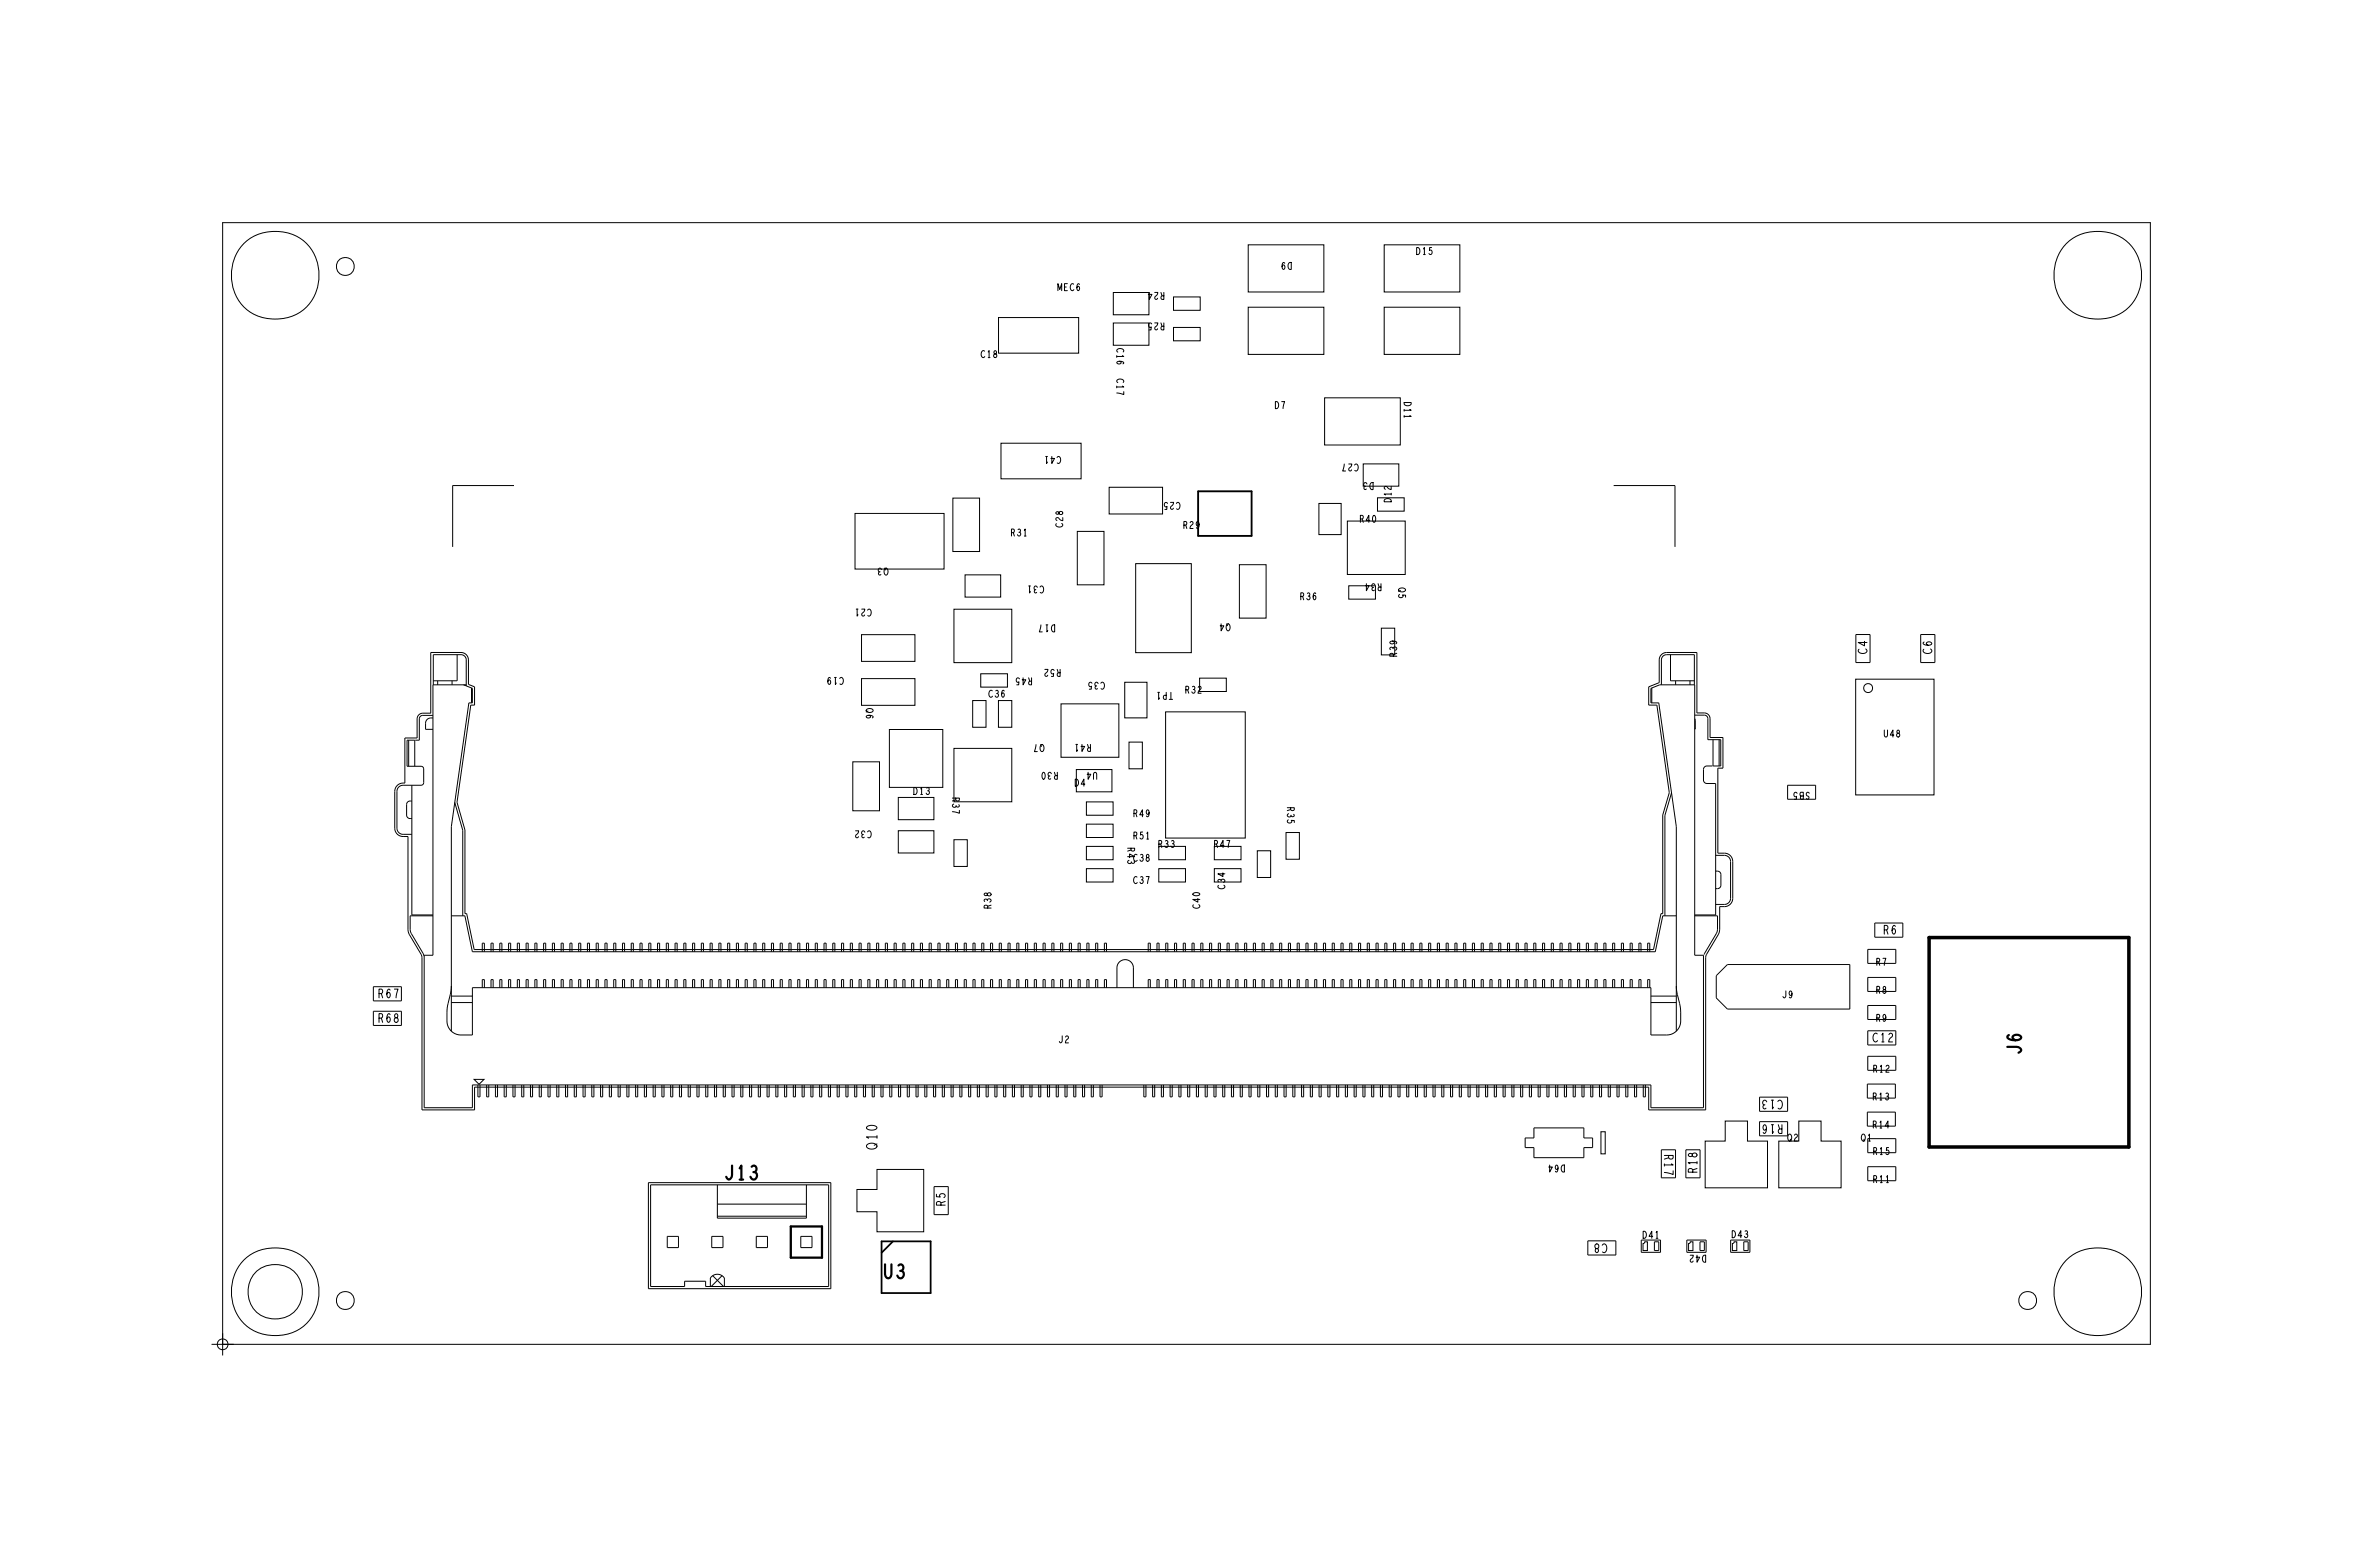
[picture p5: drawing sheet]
<svg xmlns="http://www.w3.org/2000/svg" width="135mm" height="89mm" viewBox="0 0 135 89" stroke-linecap="round" stroke-linejoin="round" font-family="sans-serif">
<defs><g id="words">
<text font-size=".8" x="41.3" y="67.3">J13</text>
<text font-size=".6" x="50" y="65.6" transform="rotate(-90 50 65.6)">Q10</text>
<g font-size=".5">
<text x="95" y="65.9" transform="rotate(90 95 65.9)">R17</text>
<text x="101.7" y="62.8" transform="rotate(-180 101.7 62.8)">C13</text>
<text x="101.7" y="64.2" transform="rotate(-180 101.7 64.2)">R16</text>
<text x="96.8" y="66.9" transform="rotate(-90 96.8 66.9)">R18</text>
</g>
<g font-size=".4">
<text x="80.1" y="22.9" transform="rotate(90 80.1 22.9)">D11</text>
<text x="50.7" y="32.4" transform="rotate(-180 50.7 32.4)">Q3</text>
<text x="57.7" y="30.6">R31</text>
<text x="59.6" y="33.4" transform="rotate(-180 59.6 33.4)">C31</text>
<text x="74.2" y="34.2">R36</text>
<text x="78.8" y="33.3" transform="rotate(-180 78.8 33.3)">R34</text>
<text x="67.6" y="39.6">R32</text>
<text x="79.7" y="37.5" transform="rotate(-90 79.7 37.5)">R39</text>
<text x="52.1" y="45.3">D13</text>
<text x="54.3" y="45.5" transform="rotate(90 54.3 45.5)">R37</text>
<text x="60.4" y="44.1" transform="rotate(-180 60.4 44.1)">R30</text>
<text x="62.3" y="42.5" transform="rotate(-180 62.3 42.5)">R41</text>
<text x="64.7" y="47.9">R51</text>
<text x="73.5" y="46" transform="rotate(90 73.5 46)">R35</text>
<text x="56.6" y="51.9" transform="rotate(-90 56.6 51.9)">R38</text>
<text x="64.3" y="48.4" transform="rotate(90 64.3 48.4)">R43</text>
<text x="64.7" y="49.1">C38</text>
<text x="66.1" y="48.4">R33</text>
<text x="106.2" y="65.1">Q1</text>
<text x="106.8" y="62.8">R13</text>
<text x="106.8" y="64.4">R14</text>
<text x="106.9" y="61.2">R12</text>
<text x="106.9" y="65.9">R15</text>
<text x="106.9" y="67.5">R11</text>
</g>
</g></defs>
<!-- layer: Board Outline -->
<path d="M12.7 12.7v64zM12.7 12.7h110zM122.7 12.7v64zM12.7 76.7h110z" fill="none" stroke="#000" stroke-width=".06"/>
<!-- layer: Components -->
<g fill="none" stroke="#000" stroke-width=".06">
<path d="M57 18.1h4.6v2.1h-4.6zM63.5 18.4h2.1v1.3h-2.1zM63.5 16.7h2.1v1.3h-2.1zM67 18.7h1.5v.7h-1.5zM67 16.9h1.5v.8h-1.5zM71.2 14h4.3v2.7h-4.3zM71.2 17.5h4.3v2.7h-4.3zM79 14h4.3v2.7h-4.3zM79 17.5h4.3v2.7h-4.3zM24.6 37.2v3.5zM24.6 37.2h1.7zM24.7 39.1h1.9z"/>
<path d="M24.7 39.1v15.4zM24.7 37.4v1.7zM24.7 38.8h1.4zM24.7 37.4h1.6zM25 38.8v.3zM25.8 38.8v.3zM25.8 27.7h3.5zM25.8 27.7v3.5zM26.1 37.4v1.4zM26.3 37.2l.3 .2 .1 .3M26.3 37.4h.2l.1 .3M26.5 39.1l.5 .2z"/>
<path d="M26.6 37.7v1.4zM26.7 37.7v1.3zM26.7 39l.4 .2zM26.9 39.3v.8zM27 39.3v.8zM27.1 39.2v1zM48.8 29.3h5.1v3.2h-5.1zM49.2 36.2h3v1.5h-3zM49.2 38.7h3v1.5h-3zM54.4 28.4h1.5v3.1h-1.5zM54.4 34.8h3.3v3h-3.3zM55.1 32.8h2v1.3h-2z"/>
<path d="M55.5 40h.8v1.5h-.8zM56 38.4h1.5v.8h-1.5zM57 40h.7v1.5h-.7zM57.1 25.3h4.6v2h-4.6zM61.5 30.3h1.5v3.1h-1.5zM63.3 27.8h3v1.5h-3zM64.2 38.9h1.3v2.1h-1.3zM64.8 32.2h3.2v5h-3.2zM68.4 28h3v2.6h-3zM68.5 38.7h1.5v.8h-1.5zM70.7 32.2h1.5v3.1h-1.5zM75.3 28.7h1.2v1.8h-1.2z"/>
<path d="M75.6 22.7h4.3v2.7h-4.3zM76.9 29.7h3.3v3.1h-3.3zM77 33.4h1.5v.8h-1.5zM77.8 26.5h2v1.2h-2zM78.6 28.4h1.5v.8h-1.5zM78.8 35.8h.8v1.6h-.8zM92.1 27.7h3.5zM94.1 39.2v1zM94.1 39.2l.6-.3zM94.2 39.3l.5-.2zM94.2 39.3v.8zM94.3 39.3v.8z"/>
<path d="M94.7 37.7v1.2zM94.7 39.1h2zM94.8 37.7v1.4zM95.1 37.2h1.7zM95.1 37.4h1.6zM95.1 37.2l-.3 .2-.1 .3M95.1 37.4h-.2l-.1 .3M95.3 38.8h1.4zM95.3 37.4v1.4zM95.6 27.7v3.5zM95.6 38.8v.3zM96.4 38.8v.3z"/>
<path d="M96.7 37.4v1.7zM96.7 39.1v15.4zM96.8 37.2v3.5zM105.9 38.8h4.5v6.6h-4.5zM105.9 36.2h.8zM105.9 37.8h.8zM105.9 36.2v1.6zM106.4 39.1l.2-.1 .2 .1 .1 .2-.1 .1-.2 .1-.2-.1-.1-.1zM106.7 36.2v1.6zM109.6 36.2h.8zM109.6 37.8h.8zM109.6 36.2v1.6z"/>
<path d="M110.4 36.2v1.6zM21.3 58.5h1.6zM21.3 57.7v.8zM21.3 57.7h1.6zM21.3 57.1h1.6zM21.3 56.3v.8zM21.3 56.3h1.6zM22.5 45.2v2.1zM22.5 47.3l.2 .3 .3 .1M22.7 45.2v2.1zM22.7 47.3l.1 .2 .2 .1M22.9 57.7v.8z"/>
<path d="M22.9 56.3v.8zM23 47.7h.3zM23 44.7h.1zM23 47.6h.5zM23 44.8h1zM23 44.8l-.2 .1-.1 .3M23 44.7l-.3 .1-.2 .4M23.1 42.1h.7zM23.1 42.1v2.6zM23.2 45.9v.6zM23.2 46.5l.2 .2M23.2 42.2v1.5z"/>
<path d="M23.2 43.7h.8zM23.2 42.2h.5zM23.3 47.7v5.3zM23.3 53l.1 .3M23.3 42.2v1.5zM23.4 53.3l.6 1.2zM23.4 46.7h.1zM23.4 45.7h.1zM23.4 45.7l-.2 .2M23.4 52.3v.7zM23.4 52.3h1.3zM23.4 53l.1 .3"/>
<path d="M23.5 53.3l.6 1.1zM23.5 44.8v7.4zM23.5 52.2h1.2zM23.7 42.2v1.5zM23.7 42.2h.2zM23.8 41v1.1zM23.9 41v1.2zM24 43.7l.2 .2M24 54.5l.1 .1M24.1 54.6v8.7zM24.1 40.7h.5zM24.1 40.8h.6z"/>
<path d="M24.1 40.8l-.2 .2M24.1 40.7l-.2 .1-.1 .2M24.1 54.4l.1 .2M24.2 43.9v.8zM24.2 44.7l-.2 .1M24.2 54.5h.5zM24.2 54.5v8.7zM24.3 41.3v.3zM24.3 41.6h.4zM24.6 41h.1zM24.6 41h-.2l-.1 .3M25.5 57.8v.5z"/>
<path d="M25.5 58.3a.8 .8 0 0 0 .8 .8M25.6 57.3l-.1 .4M25.7 56.7l-.1 .6zM25.8 56.3l-.1 .4M25.8 52.3h.7zM25.8 47.2v11.6zM25.8 57.2h1.2zM25.8 56.8h1.2zM26 45.8l.4 1.6zM26.1 45.8l.4 1.6zM26.3 59.1h.7zM26.4 47.4v4.9z"/>
<path d="M26.5 52.3l.5 2zM26.5 47.4v4.7zM26.5 52.1h.1zM26.6 52.1l.5 2.1zM26.8 40.1h.2zM26.8 40.1l-1 7.1zM26.9 40.2h.2zM26.9 40.2l-.8 5.6zM27 54.3h67.5zM27 56.4v2.7zM27 56.4h67.2zM27.1 54.2h67.3z"/>
<path d="M27.5 53.8v.5zM27.5 55.9h.1zM27.5 53.8h.1zM27.5 55.9v.5zM27.6 53.8v.5zM27.6 55.9v.5zM28 53.8v.5zM28 55.9h.1zM28 53.8h.1zM28 55.9v.5zM28.1 53.8v.5zM28.1 55.9v.5z"/>
<path d="M28.5 53.8v.5zM28.5 55.9h.1zM28.5 53.8h.1zM28.5 55.9v.5zM28.6 53.8v.5zM28.6 55.9v.5zM29 53.8v.5zM29 55.9h.1zM29 53.8h.1zM29 55.9v.5zM29.1 53.8v.5zM29.1 55.9v.5z"/>
<path d="M29.5 53.8v.5zM29.5 55.9h.1zM29.5 53.8h.1zM29.5 55.9v.5zM29.6 53.8v.5zM29.6 55.9v.5zM30 53.8v.5zM30 55.9h.1zM30 53.8h.1zM30 55.9v.5zM30.1 53.8v.5zM30.1 55.9v.5z"/>
<path d="M30.5 53.8v.5zM30.5 55.9h.1zM30.5 53.8h.1zM30.5 55.9v.5zM30.6 53.8v.5zM30.6 55.9v.5zM31 53.8v.5zM31 55.9h.1zM31 53.8h.1zM31 55.9v.5zM31.1 53.8v.5zM31.1 55.9v.5z"/>
<path d="M31.5 53.8v.5zM31.5 55.9h.1zM31.5 53.8h.1zM31.5 55.9v.5zM31.6 53.8v.5zM31.6 55.9v.5zM32 53.8v.5zM32 55.9h.1zM32 53.8h.1zM32 55.9v.5zM32.1 53.8v.5zM32.1 55.9v.5z"/>
<path d="M32.5 53.8v.5zM32.5 55.9h.1zM32.5 53.8h.1zM32.5 55.9v.5zM32.6 53.8v.5zM32.6 55.9v.5zM33 53.8v.5zM33 55.9h.1zM33 53.8h.1zM33 55.9v.5zM33.1 53.8v.5zM33.1 55.9v.5z"/>
<path d="M33.5 53.8v.5zM33.5 55.9h.1zM33.5 53.8h.1zM33.5 55.9v.5zM33.6 53.8v.5zM33.6 55.9v.5zM34 53.8v.5zM34 55.9h.1zM34 53.8h.1zM34 55.9v.5zM34.1 53.8v.5zM34.1 55.9v.5z"/>
<path d="M34.5 53.8v.5zM34.5 55.9h.1zM34.5 53.8h.1zM34.5 55.9v.5zM34.6 53.8v.5zM34.6 55.9v.5zM35 53.8v.5zM35 55.9h.1zM35 53.8h.1zM35 55.9v.5zM35.1 53.8v.5zM35.1 55.9v.5z"/>
<path d="M35.5 53.8v.5zM35.5 55.9h.1zM35.5 53.8h.1zM35.5 55.9v.5zM35.6 53.8v.5zM35.6 55.9v.5zM36 53.8v.5zM36 55.9h.1zM36 53.8h.1zM36 55.9v.5zM36.1 53.8v.5zM36.1 55.9v.5z"/>
<path d="M36.5 53.8v.5zM36.5 55.9h.1zM36.5 53.8h.1zM36.5 55.9v.5zM36.6 53.8v.5zM36.6 55.9v.5zM37 53.8v.5zM37 55.9h.1zM37 53.8h.1zM37 55.9v.5zM37.1 53.8v.5zM37.1 55.9v.5z"/>
<path d="M37.5 53.8v.5zM37.5 55.9h.1zM37.5 53.8h.1zM37.5 55.9v.5zM37.6 53.8v.5zM37.6 55.9v.5zM38 53.8v.5zM38 55.9h.1zM38 53.8h.1zM38 55.9v.5zM38.1 53.8v.5zM38.1 55.9v.5z"/>
<path d="M38.5 53.8v.5zM38.5 55.9h.1zM38.5 53.8h.1zM38.5 55.9v.5zM38.6 53.8v.5zM38.6 55.9v.5zM39 53.8v.5zM39 55.9h.1zM39 53.8h.1zM39 55.9v.5zM39.1 53.8v.5zM39.1 55.9v.5z"/>
<path d="M39.5 53.8v.5zM39.5 55.9h.1zM39.5 53.8h.1zM39.5 55.9v.5zM39.6 53.8v.5zM39.6 55.9v.5zM40 53.8v.5zM40 55.9h.1zM40 53.8h.1zM40 55.9v.5zM40.1 53.8v.5zM40.1 55.9v.5z"/>
<path d="M40.5 53.8v.5zM40.5 55.9h.1zM40.5 53.8h.1zM40.5 55.9v.5zM40.6 53.8v.5zM40.6 55.9v.5zM41 53.8v.5zM41 55.9h.1zM41 53.8h.1zM41 55.9v.5zM41.1 53.8v.5zM41.1 55.9v.5z"/>
<path d="M41.5 53.8v.5zM41.5 55.9h.1zM41.5 53.8h.1zM41.5 55.9v.5zM41.6 53.8v.5zM41.6 55.9v.5zM42 53.8v.5zM42 55.9h.1zM42 53.8h.1zM42 55.9v.5zM42.1 53.8v.5zM42.1 55.9v.5z"/>
<path d="M42.5 53.8v.5zM42.5 55.9h.1zM42.5 53.8h.1zM42.5 55.9v.5zM42.6 53.8v.5zM42.6 55.9v.5zM43 53.8v.5zM43 55.9h.1zM43 53.8h.1zM43 55.9v.5zM43.1 53.8v.5zM43.1 55.9v.5z"/>
<path d="M43.5 53.8v.5zM43.5 55.9h.1zM43.5 53.8h.1zM43.5 55.9v.5zM43.6 53.8v.5zM43.6 55.9v.5zM44 53.8v.5zM44 55.9h.1zM44 53.8h.1zM44 55.9v.5zM44.1 53.8v.5zM44.1 55.9v.5z"/>
<path d="M44.5 53.8v.5zM44.5 55.9h.1zM44.5 53.8h.1zM44.5 55.9v.5zM44.6 53.8v.5zM44.6 55.9v.5zM45 53.8v.5zM45 55.9h.1zM45 53.8h.1zM45 55.9v.5zM45.1 53.8v.5zM45.1 55.9v.5z"/>
<path d="M45.5 53.8v.5zM45.5 55.9h.1zM45.5 53.8h.1zM45.5 55.9v.5zM45.6 53.8v.5zM45.6 55.9v.5zM46 53.8v.5zM46 55.9h.1zM46 53.8h.1zM46 55.9v.5zM46.1 53.8v.5zM46.1 55.9v.5z"/>
<path d="M46.5 53.8v.5zM46.5 55.9h.1zM46.5 53.8h.1zM46.5 55.9v.5zM46.6 53.8v.5zM46.6 55.9v.5zM47 53.8v.5zM47 55.9h.1zM47 53.8h.1zM47 55.9v.5zM47.1 53.8v.5zM47.1 55.9v.5z"/>
<path d="M47.5 53.8v.5zM47.5 55.9h.1zM47.5 53.8h.1zM47.5 55.9v.5zM47.6 53.8v.5zM47.6 55.9v.5zM48 53.8v.5zM48 55.9h.1zM48 53.8h.1zM48 55.9v.5zM48.1 53.8v.5zM48.1 55.9v.5z"/>
<path d="M48.5 53.8v.5zM48.5 55.9h.1zM48.5 53.8h.1zM48.5 55.9v.5zM48.6 53.8v.5zM48.6 55.9v.5zM48.7 43.5h1.5v2.8h-1.5zM49 53.8v.5zM49 55.9h.1zM49 53.8h.1zM49 55.9v.5zM49.1 53.8v.5z"/>
<path d="M49.1 55.9v.5zM49.5 53.8v.5zM49.5 55.9h.1zM49.5 53.8h.1zM49.5 55.9v.5zM49.6 53.8v.5zM49.6 55.9v.5zM50 53.8v.5zM50 55.9h.1zM50 53.8h.1zM50 55.9v.5zM50.1 53.8v.5z"/>
<path d="M50.1 55.9v.5zM50.5 53.8v.5zM50.5 55.9h.1zM50.5 53.8h.1zM50.5 55.9v.5zM50.6 53.8v.5zM50.6 55.9v.5zM50.8 41.6h3v3.3h-3zM51 53.8v.5zM51 55.9h.1zM51 53.8h.1zM51 55.9v.5z"/>
<path d="M51.1 53.8v.5zM51.1 55.9v.5zM51.3 45.5h2v1.3h-2zM51.3 47.4h2v1.3h-2zM51.5 53.8v.5zM51.5 55.9h.1zM51.5 53.8h.1zM51.5 55.9v.5zM51.6 53.8v.5zM51.6 55.9v.5zM52 53.8v.5zM52 55.9h.1z"/>
<path d="M52 53.8h.1zM52 55.9v.5zM52.1 53.8v.5zM52.1 55.9v.5zM52.5 53.8v.5zM52.5 55.9h.1zM52.5 53.8h.1zM52.5 55.9v.5zM52.6 53.8v.5zM52.6 55.9v.5zM53 53.8v.5zM53 55.9h.1z"/>
<path d="M53 53.8h.1zM53 55.9v.5zM53.1 53.8v.5zM53.1 55.9v.5zM53.5 53.8v.5zM53.5 55.9h.1zM53.5 53.8h.1zM53.5 55.9v.5zM53.6 53.8v.5zM53.6 55.9v.5zM54 53.8v.5zM54 55.9h.1z"/>
<path d="M54 53.8h.1zM54 55.9v.5zM54.1 53.8v.5zM54.1 55.9v.5zM54.4 47.9h.8v1.5h-.8zM54.4 42.7h3.3v3h-3.3zM54.5 53.8v.5zM54.5 55.9h.1zM54.5 53.8h.1zM54.5 55.9v.5zM54.6 53.8v.5zM54.6 55.9v.5z"/>
<path d="M55 55.9h.1zM55 53.8h.1zM55 53.8v.5zM55 55.9v.5zM55.1 53.8v.5zM55.1 55.9v.5zM55.5 55.9h.1zM55.5 53.8h.1zM55.5 53.8v.5zM55.5 55.9v.5zM55.6 53.8v.5zM55.6 55.9v.5z"/>
<path d="M56 55.9h.1zM56 53.8h.1zM56 53.8v.5zM56 55.9v.5zM56.1 53.8v.5zM56.1 55.9v.5zM56.5 55.9h.1zM56.5 53.8h.1zM56.5 53.8v.5zM56.5 55.9v.5zM56.6 53.8v.5zM56.6 55.9v.5z"/>
<path d="M57 55.9h.1zM57 53.8h.1zM57 53.8v.5zM57 55.9v.5zM57.1 53.8v.5zM57.1 55.9v.5zM57.5 55.9h.1zM57.5 53.8h.1zM57.5 53.8v.5zM57.5 55.9v.5zM57.6 53.8v.5zM57.6 55.9v.5z"/>
<path d="M58 55.9h.1zM58 53.8h.1zM58 53.8v.5zM58 55.9v.5zM58.1 53.8v.5zM58.1 55.9v.5zM58.5 55.9h.1zM58.5 53.8h.1zM58.5 53.8v.5zM58.5 55.9v.5zM58.6 53.8v.5zM58.6 55.9v.5z"/>
<path d="M59 55.9h.1zM59 53.8h.1zM59 53.8v.5zM59 55.9v.5zM59.1 53.8v.5zM59.1 55.9v.5zM59.5 55.9h.1zM59.5 53.8h.1zM59.5 53.8v.5zM59.5 55.9v.5zM59.6 53.8v.5zM59.6 55.9v.5z"/>
<path d="M60 55.9h.1zM60 53.8h.1zM60 53.8v.5zM60 55.9v.5zM60.1 53.8v.5zM60.1 55.9v.5zM60.5 55.9h.1zM60.5 53.8h.1zM60.5 53.8v.5zM60.5 55.9v.5zM60.5 40.2h3.3v3h-3.3zM60.6 53.8v.5z"/>
<path d="M60.6 55.9v.5zM61 55.9h.1zM61 53.8h.1zM61 53.8v.5zM61 55.9v.5zM61.1 53.8v.5zM61.1 55.9v.5zM61.4 43.9h2.1v1.3h-2.1zM61.5 55.9h.1zM61.5 53.8h.1zM61.5 53.8v.5zM61.5 55.9v.5z"/>
<path d="M61.6 53.8v.5zM61.6 55.9v.5zM62 47h1.5v.8h-1.5zM62 45.8h1.5v.7h-1.5zM62 48.3h1.5v.8h-1.5zM62 49.6h1.5v.7h-1.5zM62 55.9h.1zM62 53.8h.1zM62 53.8v.5zM62 55.9v.5zM62.1 53.8v.5zM62.1 55.9v.5z"/>
<path d="M62.5 55.9h.1zM62.5 53.8h.1zM62.5 53.8v.5zM62.5 55.9v.5zM62.6 53.8v.5zM62.6 55.9v.5zM63 55.9h.1zM63 53.8h.1zM63 53.8v.5zM63 55.9v.5zM63.1 53.8v.5zM63.1 55.9v.5z"/>
<path d="M63.7 55.2v1.2zM63.7 55.2l.2-.3 .3-.1 .4 .1 .1 .3M64.4 42.3h.8v1.6h-.8zM64.7 55.2v1.2zM65.5 55.9h.1zM65.5 53.8h.1zM65.5 53.8v.5zM65.5 55.9v.5zM65.6 53.8v.5zM65.6 55.9v.5zM66 55.9h.1zM66 53.8h.1z"/>
<path d="M66 53.8v.5zM66 55.9v.5zM66.1 48.3h1.5v.8h-1.5zM66.1 49.6h1.5v.7h-1.5zM66.1 53.8v.5zM66.1 55.9v.5zM66.5 40.6h4.6v7.2h-4.6zM66.5 55.9h.1zM66.5 53.8h.1zM66.5 53.8v.5zM66.5 55.9v.5zM66.6 53.8v.5z"/>
<path d="M66.6 55.9v.5zM67 55.9h.1zM67 53.8h.1zM67 53.8v.5zM67 55.9v.5zM67.1 53.8v.5zM67.1 55.9v.5zM67.5 55.9h.1zM67.5 53.8h.1zM67.5 53.8v.5zM67.5 55.9v.5zM67.6 53.8v.5z"/>
<path d="M67.6 55.9v.5zM68 55.9h.1zM68 53.8h.1zM68 53.8v.5zM68 55.9v.5zM68.1 53.8v.5zM68.1 55.9v.5zM68.5 55.9h.1zM68.5 53.8h.1zM68.5 53.8v.5zM68.5 55.9v.5zM68.6 53.8v.5z"/>
<path d="M68.6 55.9v.5zM69 55.9h.1zM69 53.8h.1zM69 53.8v.5zM69 55.9v.5zM69.1 53.8v.5zM69.1 55.9v.5zM69.3 49.6h1.5v.7h-1.5zM69.3 48.3h1.5v.8h-1.5zM69.5 55.9h.1zM69.5 53.8h.1zM69.5 53.8v.5z"/>
<path d="M69.5 55.9v.5zM69.6 53.8v.5zM69.6 55.9v.5zM70 55.9h.1zM70 53.8h.1zM70 53.8v.5zM70 55.9v.5zM70.1 53.8v.5zM70.1 55.9v.5zM70.5 55.9h.1zM70.5 53.8h.1zM70.5 53.8v.5z"/>
<path d="M70.5 55.9v.5zM70.6 53.8v.5zM70.6 55.9v.5zM71 55.9h.1zM71 53.8h.1zM71 53.8v.5zM71 55.9v.5zM71.1 53.8v.5zM71.1 55.9v.5zM71.5 55.9h.1zM71.5 53.8h.1zM71.5 53.8v.5z"/>
<path d="M71.5 55.9v.5zM71.6 53.8v.5zM71.6 55.9v.5zM71.7 48.5h.8v1.6h-.8zM72 55.9h.1zM72 53.8h.1zM72 53.8v.5zM72 55.9v.5zM72.1 53.8v.5zM72.1 55.9v.5zM72.5 55.9h.1zM72.5 53.8h.1z"/>
<path d="M72.5 53.8v.5zM72.5 55.9v.5zM72.6 53.8v.5zM72.6 55.9v.5zM73 55.9h.1zM73 53.8h.1zM73 53.8v.5zM73 55.9v.5zM73.1 53.8v.5zM73.1 55.9v.5zM73.4 47.5h.7v1.5h-.7zM73.5 55.9h.1z"/>
<path d="M73.5 53.8h.1zM73.5 53.8v.5zM73.5 55.9v.5zM73.6 53.8v.5zM73.6 55.9v.5zM74 55.9h.1zM74 53.8h.1zM74 53.8v.5zM74 55.9v.5zM74.1 53.8v.5zM74.1 55.9v.5zM74.5 55.9h.1z"/>
<path d="M74.5 53.8h.1zM74.5 53.8v.5zM74.5 55.9v.5zM74.6 53.8v.5zM74.6 55.9v.5zM75 55.9h.1zM75 53.8h.1zM75 53.8v.5zM75 55.9v.5zM75.1 53.8v.5zM75.1 55.9v.5zM75.5 55.9h.1z"/>
<path d="M75.5 53.8h.1zM75.5 53.8v.5zM75.5 55.9v.5zM75.6 53.8v.5zM75.6 55.9v.5zM76 55.9h.1zM76 53.8h.1zM76 53.8v.5zM76 55.9v.5zM76.1 53.8v.5zM76.1 55.9v.5zM76.5 55.9h.1z"/>
<path d="M76.5 53.8h.1zM76.5 53.8v.5zM76.5 55.9v.5zM76.6 53.8v.5zM76.6 55.9v.5zM77 55.9h.1zM77 53.8h.1zM77 53.8v.5zM77 55.9v.5zM77.1 53.8v.5zM77.1 55.9v.5zM77.5 55.9h.1z"/>
<path d="M77.5 53.8h.1zM77.5 53.8v.5zM77.5 55.9v.5zM77.6 53.8v.5zM77.6 55.9v.5zM78 55.9h.1zM78 53.8h.1zM78 53.8v.5zM78 55.9v.5zM78.1 53.8v.5zM78.1 55.9v.5zM78.5 55.9h.1z"/>
<path d="M78.5 53.8h.1zM78.5 53.8v.5zM78.5 55.9v.5zM78.6 53.8v.5zM78.6 55.9v.5zM79 55.9h.1zM79 53.8h.1zM79 53.8v.5zM79 55.9v.5zM79.1 53.8v.5zM79.1 55.9v.5zM79.5 55.9h.1z"/>
<path d="M79.5 53.8h.1zM79.5 53.8v.5zM79.5 55.9v.5zM79.6 53.8v.5zM79.6 55.9v.5zM80 55.9h.1zM80 53.8h.1zM80 53.8v.5zM80 55.9v.5zM80.1 53.8v.5zM80.1 55.9v.5zM80.5 55.9h.1z"/>
<path d="M80.5 53.8h.1zM80.5 53.8v.5zM80.5 55.9v.5zM80.6 53.8v.5zM80.6 55.9v.5zM81 55.9h.1zM81 53.8h.1zM81 53.8v.5zM81 55.9v.5zM81.1 53.8v.5zM81.1 55.9v.5zM81.5 55.9h.1z"/>
<path d="M81.5 53.8h.1zM81.5 53.8v.5zM81.5 55.9v.5zM81.6 53.8v.5zM81.6 55.9v.5zM82 55.9h.1zM82 53.8h.1zM82 53.8v.5zM82 55.9v.5zM82.1 53.8v.5zM82.1 55.9v.5zM82.5 55.9h.1z"/>
<path d="M82.5 53.8h.1zM82.5 53.8v.5zM82.5 55.9v.5zM82.6 53.8v.5zM82.6 55.9v.5zM83 55.9h.1zM83 53.8h.1zM83 53.8v.5zM83 55.9v.5zM83.1 53.8v.5zM83.1 55.9v.5zM83.5 55.9h.1z"/>
<path d="M83.5 53.8h.1zM83.5 53.8v.5zM83.5 55.9v.5zM83.6 53.8v.5zM83.6 55.9v.5zM84 55.9h.1zM84 53.8h.1zM84 53.8v.5zM84 55.9v.5zM84.1 53.8v.5zM84.1 55.9v.5zM84.5 55.9h.1z"/>
<path d="M84.5 53.8h.1zM84.5 53.8v.5zM84.5 55.9v.5zM84.6 53.8v.5zM84.6 55.9v.5zM85 55.9h.1zM85 53.8h.1zM85 53.8v.5zM85 55.9v.5zM85.1 53.8v.5zM85.1 55.9v.5zM85.5 55.9h.1z"/>
<path d="M85.5 53.8h.1zM85.5 53.8v.5zM85.5 55.9v.5zM85.6 53.8v.5zM85.6 55.9v.5zM86 55.9h.1zM86 53.8h.1zM86 53.8v.5zM86 55.9v.5zM86.1 53.8v.5zM86.1 55.9v.5zM86.5 55.9h.1z"/>
<path d="M86.5 53.8h.1zM86.5 53.8v.5zM86.5 55.9v.5zM86.6 53.8v.5zM86.6 55.9v.5zM87 55.9h.1zM87 53.8h.1zM87 53.8v.5zM87 55.9v.5zM87.1 53.8v.5zM87.1 55.9v.5zM87.5 55.9h.1z"/>
<path d="M87.5 53.8h.1zM87.5 53.8v.5zM87.5 55.9v.5zM87.6 53.8v.5zM87.6 55.9v.5zM88 55.9h.1zM88 53.8h.1zM88 53.8v.5zM88 55.9v.5zM88.1 53.8v.5zM88.1 55.9v.5zM88.5 55.9h.1z"/>
<path d="M88.5 53.8h.1zM88.5 53.8v.5zM88.5 55.9v.5zM88.6 53.8v.5zM88.6 55.9v.5zM89 55.9h.1zM89 53.8h.1zM89 53.8v.5zM89 55.9v.5zM89.1 53.8v.5zM89.1 55.9v.5zM89.5 55.9h.1z"/>
<path d="M89.5 53.8h.1zM89.5 53.8v.5zM89.5 55.9v.5zM89.6 53.8v.5zM89.6 55.9v.5zM90 55.9h.1zM90 53.8h.1zM90 53.8v.5zM90 55.9v.5zM90.1 53.8v.5zM90.1 55.9v.5zM90.5 55.9h.1z"/>
<path d="M90.5 53.8h.1zM90.5 53.8v.5zM90.5 55.9v.5zM90.6 53.8v.5zM90.6 55.9v.5zM91 55.9h.1zM91 53.8h.1zM91 53.8v.5zM91 55.9v.5zM91.1 53.8v.5zM91.1 55.9v.5zM91.5 55.9h.1z"/>
<path d="M91.5 53.8h.1zM91.5 53.8v.5zM91.5 55.9v.5zM91.6 53.8v.5zM91.6 55.9v.5zM92 55.9h.1zM92 53.8h.1zM92 53.8v.5zM92 55.9v.5zM92.1 53.8v.5zM92.1 55.9v.5zM92.5 55.9h.1z"/>
<path d="M92.5 53.8h.1zM92.5 53.8v.5zM92.5 55.9v.5zM92.6 53.8v.5zM92.6 55.9v.5zM93 55.9h.1zM93 53.8h.1zM93 53.8v.5zM93 55.9v.5zM93.1 53.8v.5zM93.1 55.9v.5zM93.5 55.9h.1z"/>
<path d="M93.5 53.8h.1zM93.5 53.8v.5zM93.5 55.9v.5zM93.6 53.8v.5zM93.6 55.9v.5zM94 55.9h.1zM94 53.8h.1zM94 53.8v.5zM94 55.9v.5zM94.1 40.2h.4zM94.1 53.8v.5zM94.1 55.9v.5z"/>
<path d="M94.2 40.1h.5zM94.2 59.1h.9zM94.2 57.2h1.5zM94.2 56.8h1.5zM94.2 56.4v2.7zM94.5 40.2l.8 5zM94.7 40.1l1 7.1zM94.8 52.1h.1zM94.8 52.1l-.4 2.1zM94.9 46.5v5.6zM94.9 52.3h.8zM94.9 52.3l-.4 2z"/>
<path d="M95 46.5v5.8zM95.3 45.2l-.4 1.3zM95.4 45.2l-.4 1.3zM95.7 47.2v11.6zM95.7 56.3v.4M95.7 56.7l.1 .6zM95.8 57.3l.1 .5M95.9 57.8v.5zM95.9 58.3a.8 .8 0 0 1-.8 .8M96.7 41.6h.1M96.7 40.8h.6zM96.7 54.5h.5z"/>
<path d="M96.7 52.3h1.3zM96.7 52.2h1.2zM96.7 41v.1M96.7 41.1v.5zM96.8 40.7h.5zM97.2 43.9v.6zM97.2 54.5v8.7zM97.2 44.5l.2 .2M97.3 40.7l.2 .1 .1 .2M97.3 40.8l.2 .2M97.3 54.4l-.1 .1M97.3 54.6v8.7z"/>
<path d="M97.4 54.5l-.1 .1M97.4 43.7h.3zM97.4 44.7h.5zM97.4 43.7l-.2 .2M97.5 42.2h.7zM97.5 41v1.2zM97.6 41v1.1zM97.6 42.1h.7zM97.8 43.7h.4zM97.8 42.2v1.5zM97.9 51.6h.5zM97.9 50.7h.1z"/>
<path d="M97.9 49.7h.1zM97.9 48.8h.5zM97.9 44.7v7.5zM97.9 56.9l.7 .7zM97.9 55.7v1.2zM97.9 53.3l-.6 1.1zM98 49.7l.2 .2M98 53l-.1 .3M98 52.3v.7zM98 43.8h.3zM98 43.8v4.9zM98 48.7h.4z"/>
<path d="M98 53.3l-.6 1.2zM98.1 42.2v1.5zM98.1 53l-.1 .3M98.1 51.7h.3zM98.1 51.7v1.3zM98.2 42.2v1.5zM98.2 49.9v.6zM98.2 50.5l-.2 .2M98.3 42.1v1.7zM98.4 48.7l.3 .1 .2 .4M98.4 48.8l.3 .1 .1 .3M98.6 57.6h7z"/>
<path d="M98.6 55l-.7 .7zM98.6 55h7zM98.8 49.2v2.1zM98.8 51.3l-.2 .2-.2 .1M98.9 49.2v2.1zM98.9 51.3l-.2 .3-.3 .1M102 44.8h1.6zM102 44.8v.8zM102 45.6h1.6zM103.6 44.8v.8zM105.6 55v2.6zM106.6 58.2h1.6z"/>
<path d="M106.6 57.4h1.6zM106.6 57.4v.8zM106.6 56.6h1.6zM106.6 55.8h1.6zM106.6 55.8v.8zM106.6 55h1.6zM106.6 54.2h1.6zM106.6 54.2v.8zM106.6 59.6h1.6zM106.6 58.8v.8zM106.6 58.8h1.6zM107 53.5h1.6z"/>
<path d="M107 52.7v.8zM107 52.7h1.6zM108.2 57.4v.8zM108.2 55.8v.8zM108.2 54.2v.8zM108.2 58.8v.8zM108.6 52.7v.8zM24.1 63.3h3zM24.2 63.2h2.8zM27 61.9v1.3zM27 61.9h67.2zM27.1 61.6h.5l-.3 .3z"/>
<path d="M27.1 62h67zM27.1 62v1.3zM27.3 61.9v.7zM27.3 62.6h.1zM27.4 61.9v.7zM27.8 61.9v.7zM27.8 62.6h.1zM27.9 61.9v.7zM28.3 61.9v.7zM28.3 62.6h.1zM28.4 61.9v.7zM28.8 61.9v.7z"/>
<path d="M28.8 62.6h.1zM28.9 61.9v.7zM29.3 61.9v.7zM29.3 62.6h.1zM29.4 61.9v.7zM29.8 61.9v.7zM29.8 62.6h.1zM29.9 61.9v.7zM30.3 61.9v.7zM30.3 62.6h.1zM30.4 61.9v.7zM30.8 61.9v.7z"/>
<path d="M30.8 62.6h.1zM30.9 61.9v.7zM31.3 61.9v.7zM31.3 62.6h.1zM31.4 61.9v.7zM31.8 61.9v.7zM31.8 62.6h.1zM31.9 61.9v.7zM32.3 61.9v.7zM32.3 62.6h.1zM32.4 61.9v.7zM32.8 61.9v.7z"/>
<path d="M32.8 62.6h.1zM32.9 61.9v.7zM33.3 61.9v.7zM33.3 62.6h.1zM33.4 61.9v.7zM33.8 61.9v.7zM33.8 62.6h.1zM33.9 61.9v.7zM34.3 61.9v.7zM34.3 62.6h.1zM34.4 61.9v.7zM34.8 61.9v.7z"/>
<path d="M34.8 62.6h.1zM34.9 61.9v.7zM35.3 61.9v.7zM35.3 62.6h.1zM35.4 61.9v.7zM35.8 61.9v.7zM35.8 62.6h.1zM35.9 61.9v.7zM36.3 61.9v.7zM36.3 62.6h.1zM36.4 61.9v.7zM36.8 61.9v.7z"/>
<path d="M36.8 62.6h.1zM36.9 61.9v.7zM37 67.5h10.4zM37 73.5h10.4zM37 67.5v6zM37.1 67.6h10.2zM37.1 73.4h2zM37.1 67.6v5.8zM37.3 61.9v.7zM37.3 62.6h.1zM37.4 61.9v.7zM37.8 61.9v.7z"/>
<path d="M37.8 62.6h.1zM37.9 61.9v.7zM38.1 70.5h.6zM38.1 71.2h.6zM38.1 70.5v.7zM38.3 61.9v.7zM38.3 62.6h.1zM38.4 61.9v.7zM38.7 70.5v.7zM38.8 61.9v.7zM38.8 62.6h.1zM38.9 61.9v.7z"/>
<path d="M39.1 73.1h1.2zM39.1 73.1v.3zM39.3 61.9v.7zM39.3 62.6h.1zM39.4 61.9v.7zM39.8 61.9v.7zM39.8 62.6h.1zM39.9 61.9v.7zM40.3 73.1v.3zM40.3 73.4h7zM40.3 61.9v.7zM40.3 62.6h.1z"/>
<path d="M40.4 61.9v.7zM40.5 72.9v.5zM40.5 72.9l.4-.2 .4 .2M40.6 70.5h.7zM40.6 71.2h.7zM40.6 70.5v.7zM40.7 72.8l.6 .6zM40.8 61.9v.7zM40.8 62.6h.1zM40.9 61.9v.7zM40.9 68.7h5.1zM40.9 69.4h5.1z"/>
<path d="M40.9 69.5h5.1zM40.9 67.6v1.9zM41.2 72.8l-.6 .6zM41.3 70.5v.7zM41.3 61.9v.7zM41.3 62.6h.1zM41.3 72.9v.5zM41.4 61.9v.7zM41.8 61.9v.7zM41.8 62.6h.1zM41.9 61.9v.7zM42.3 61.9v.7z"/>
<path d="M42.3 62.6h.1zM42.4 61.9v.7zM42.8 61.9v.7zM42.8 62.6h.1zM42.9 61.9v.7zM43.2 70.5v.7zM43.2 70.5h.6zM43.2 71.2h.6zM43.3 61.9v.7zM43.3 62.6h.1zM43.4 61.9v.7zM43.8 61.9v.7z"/>
<path d="M43.8 62.6h.1zM43.8 70.5v.7zM43.9 61.9v.7zM44.3 61.9v.7zM44.3 62.6h.1zM44.4 61.9v.7zM44.8 61.9v.7zM44.8 62.6h.1zM44.9 61.9v.7zM45.3 61.9v.7zM45.3 62.6h.1zM45.4 61.9v.7z"/>
<path d="M45.7 70.5v.7zM45.7 70.5h.6zM45.7 71.2h.6zM45.8 61.9v.7zM45.8 62.6h.1zM45.9 61.9v.7zM46 67.6v1.9zM46.3 61.9v.7zM46.3 62.6h.1zM46.3 70.5v.7zM46.4 61.9v.7zM46.8 61.9v.7z"/>
<path d="M46.8 62.6h.1zM46.9 61.9v.7zM47.3 62.6h.1zM47.3 61.9v.7zM47.3 67.6v5.8zM47.4 61.9v.7zM47.4 67.5v6zM47.8 62.6h.1zM47.8 61.9v.7zM47.9 61.9v.7zM48.3 62.6h.1zM48.3 61.9v.7z"/>
<path d="M48.4 61.9v.7zM48.8 62.6h.1zM48.8 61.9v.7zM48.9 61.9v.7zM49.3 62.6h.1zM49.3 61.9v.7zM49.4 61.9v.7zM49.8 62.6h.1zM49.8 61.9v.7zM49.9 61.9v.7zM50 66.7h2.7v3.6h-2.7v-1.2h-1.1v-1.2h1.1zM50.3 62.6h.1z"/>
<path d="M50.3 61.9v.7zM50.4 61.9v.7zM50.8 62.6h.1zM50.8 61.9v.7zM50.9 61.9v.7zM51.3 62.6h.1zM51.3 61.9v.7zM51.4 61.9v.7zM51.8 62.6h.1zM51.8 61.9v.7zM51.9 61.9v.7zM52.3 62.6h.1z"/>
<path d="M52.3 61.9v.7zM52.4 61.9v.7zM52.8 62.6h.1zM52.8 61.9v.7zM52.9 61.9v.7zM53.3 62.6h.1zM53.3 61.9v.7zM53.3 67.7h.8zM53.3 69.3h.8zM53.3 67.7v1.6zM53.4 61.9v.7zM53.8 62.6h.1z"/>
<path d="M53.8 61.9v.7zM53.9 61.9v.7zM54.1 67.7v1.6zM54.3 62.6h.1zM54.3 61.9v.7zM54.4 61.9v.7zM54.8 62.6h.1zM54.8 61.9v.7zM54.9 61.9v.7zM55.3 62.6h.1zM55.3 61.9v.7zM55.4 61.9v.7z"/>
<path d="M55.8 62.6h.1zM55.8 61.9v.7zM55.9 61.9v.7zM56.3 62.6h.1zM56.3 61.9v.7zM56.4 61.9v.7zM56.8 62.6h.1zM56.8 61.9v.7zM56.9 61.9v.7zM57.3 62.6h.1zM57.3 61.9v.7zM57.4 61.9v.7z"/>
<path d="M57.8 62.6h.1zM57.8 61.9v.7zM57.9 61.9v.7zM58.3 62.6h.1zM58.3 61.9v.7zM58.4 61.9v.7zM58.8 62.6h.1zM58.8 61.9v.7zM58.9 61.9v.7zM59.3 62.6h.1zM59.3 61.9v.7zM59.4 61.9v.7z"/>
<path d="M59.8 62.6h.1zM59.8 61.9v.7zM59.9 61.9v.7zM60.3 62.6h.1zM60.3 61.9v.7zM60.4 61.9v.7zM60.8 62.6h.1zM60.8 61.9v.7zM60.9 61.9v.7zM61.3 62.6h.1zM61.3 61.9v.7zM61.4 61.9v.7z"/>
<path d="M61.8 62.6h.1zM61.8 61.9v.7zM61.9 61.9v.7zM62.3 62.6h.1zM62.3 61.9v.7zM62.4 61.9v.7zM62.8 62.6h.1zM62.8 61.9v.7zM62.9 61.9v.7zM65.3 62.6h.1zM65.3 61.9v.7zM65.4 61.9v.7z"/>
<path d="M65.8 62.6h.1zM65.8 61.9v.7zM65.9 61.9v.7zM66.3 62.6h.1zM66.3 61.9v.7zM66.4 61.9v.7zM66.8 62.6h.1zM66.8 61.9v.7zM66.9 61.9v.7zM67.3 62.6h.1zM67.3 61.9v.7zM67.4 61.9v.7z"/>
<path d="M67.8 62.6h.1zM67.8 61.9v.7zM67.9 61.9v.7zM68.3 62.6h.1zM68.3 61.9v.7zM68.4 61.9v.7zM68.8 62.6h.1zM68.8 61.9v.7zM68.9 61.9v.7zM69.3 62.6h.1zM69.3 61.9v.7zM69.4 61.9v.7z"/>
<path d="M69.8 62.6h.1zM69.8 61.9v.7zM69.9 61.9v.7zM70.3 62.6h.1zM70.3 61.9v.7zM70.4 61.9v.7zM70.8 62.6h.1zM70.8 61.9v.7zM70.9 61.9v.7zM71.3 62.6h.1zM71.3 61.9v.7zM71.4 61.9v.7z"/>
<path d="M71.8 62.6h.1zM71.8 61.9v.7zM71.9 61.9v.7zM72.3 62.6h.1zM72.3 61.9v.7zM72.4 61.9v.7zM72.8 62.6h.1zM72.8 61.9v.7zM72.9 61.9v.7zM73.3 62.6h.1zM73.3 61.9v.7zM73.4 61.9v.7z"/>
<path d="M73.8 62.6h.1zM73.8 61.9v.7zM73.9 61.9v.7zM74.3 62.6h.1zM74.3 61.9v.7zM74.4 61.9v.7zM74.8 62.6h.1zM74.8 61.9v.7zM74.9 61.9v.7zM75.3 62.6h.1zM75.3 61.9v.7zM75.4 61.9v.7z"/>
<path d="M75.8 62.6h.1zM75.8 61.9v.7zM75.9 61.9v.7zM76.3 62.6h.1zM76.3 61.9v.7zM76.4 61.9v.7zM76.8 62.6h.1zM76.8 61.9v.7zM76.9 61.9v.7zM77.3 62.6h.1zM77.3 61.9v.7zM77.4 61.9v.7z"/>
<path d="M77.8 62.6h.1zM77.8 61.9v.7zM77.9 61.9v.7zM78.3 62.6h.1zM78.3 61.9v.7zM78.4 61.9v.7zM78.8 62.6h.1zM78.8 61.9v.7zM78.9 61.9v.7zM79.3 62.6h.1zM79.3 61.9v.7zM79.4 61.9v.7z"/>
<path d="M79.8 62.6h.1zM79.8 61.9v.7zM79.9 61.9v.7zM80.3 62.6h.1zM80.3 61.9v.7zM80.4 61.9v.7zM80.8 62.6h.1zM80.8 61.9v.7zM80.9 61.9v.7zM81.3 62.6h.1zM81.3 61.9v.7zM81.4 61.9v.7z"/>
<path d="M81.8 62.6h.1zM81.8 61.9v.7zM81.9 61.9v.7zM82.3 62.6h.1zM82.3 61.9v.7zM82.4 61.9v.7zM82.8 62.6h.1zM82.8 61.9v.7zM82.9 61.9v.7zM83.3 62.6h.1zM83.3 61.9v.7zM83.4 61.9v.7z"/>
<path d="M83.8 62.6h.1zM83.8 61.9v.7zM83.9 61.9v.7zM84.3 62.6h.1zM84.3 61.9v.7zM84.4 61.9v.7zM84.8 62.6h.1zM84.8 61.9v.7zM84.9 61.9v.7zM85.3 62.6h.1zM85.3 61.9v.7zM85.4 61.9v.7z"/>
<path d="M85.8 62.6h.1zM85.8 61.9v.7zM85.9 61.9v.7zM86.3 62.6h.1zM86.3 61.9v.7zM86.4 61.9v.7zM86.8 62.6h.1zM86.8 61.9v.7zM86.9 61.9v.7zM87 65.5h.5zM87 64.9v.6zM87 64.9h.5z"/>
<path d="M87.3 62.6h.1zM87.3 61.9v.7zM87.4 61.9v.7zM87.5 66.1h2.9zM87.5 65.5v.6zM87.5 64.4v.5zM87.5 64.4h2.9zM87.8 62.6h.1zM87.8 61.9v.7zM87.9 61.9v.7zM88.3 62.6h.1zM88.3 61.9v.7z"/>
<path d="M88.4 61.9v.7zM88.8 62.6h.1zM88.8 61.9v.7zM88.9 61.9v.7zM89.3 62.6h.1zM89.3 61.9v.7zM89.4 61.9v.7zM89.8 62.6h.1zM89.8 61.9v.7zM89.9 61.9v.7zM90.3 62.6h.1zM90.3 61.9v.7z"/>
<path d="M90.4 64.4v.5zM90.4 64.9h.5zM90.4 65.5h.5zM90.4 65.5v.6zM90.4 61.9v.7zM90.6 70.8h1.6zM90.6 70.8v.8zM90.6 71.6h1.6zM90.8 62.6h.1zM90.8 61.9v.7zM90.9 64.9v.6zM90.9 61.9v.7z"/>
<path d="M91.3 62.6h.1zM91.3 61.9v.7zM91.4 64.6h.2v1.2h-.2zM91.4 61.9v.7zM91.8 62.6h.1zM91.8 61.9v.7zM91.9 61.9v.7zM92.2 70.8v.8zM92.3 62.6h.1zM92.3 61.9v.7zM92.4 61.9v.7zM92.8 62.6h.1z"/>
<path d="M92.8 61.9v.7zM92.9 61.9v.7zM93.3 62.6h.1zM93.3 61.9v.7zM93.4 61.9v.7zM93.7 70.8h1.1zM93.7 71.5h1.1zM93.7 70.8v.7zM93.8 71l.2-.1v.5h-.2zM93.8 62.6h.1zM93.8 61.9v.7zM93.9 61.9v.7z"/>
<path d="M94.1 63.3h3.2zM94.1 62v1.3zM94.2 63.2h3zM94.2 61.9v1.3zM94.4 70.9h.3zM94.4 71.4h.3zM94.4 70.9v.5zM94.7 70.9v.5zM94.8 70.8v.7zM94.8 67.2h.8zM94.8 65.6v1.6zM94.8 65.6h.8z"/>
<path d="M95.6 65.6v1.6zM96.2 65.6h.8zM96.2 67.2h.8zM96.2 65.6v1.6zM96.3 70.8h1.1zM96.3 71.5h1.1zM96.3 70.8v.7zM96.4 71l.2-.1v.5h-.2zM97 70.9h.3zM97 71.4h.3zM97 70.9v.5zM97 65.6v1.6z"/>
<path d="M97.3 70.9v.5zM97.3 65.1h1.1v-1.1h1.3v1.1h1.2v2.7h-3.6zM97.4 70.8v.7zM98.8 70.8h1.1zM98.8 71.5h1.1zM98.8 70.8v.7zM98.9 71l.2-.1v.5h-.2zM99.5 70.9h.3zM99.5 71.4h.3zM99.5 70.9v.5zM99.8 70.9v.5zM99.9 70.8v.7z"/>
<path d="M100.4 64v.8zM100.4 64h1.6zM100.4 64.8h1.6zM100.4 62.6v.8zM100.4 62.6h1.6zM100.4 63.4h1.6zM101.5 65.1h1.1v-1.1h1.3v1.1h1.2v2.7h-3.6zM102 64v.8zM102 62.6v.8zM106.6 64.3h1.6zM106.6 63.5h1.6zM106.6 63.5v.8z"/>
<path d="M106.6 62.7h1.6zM106.6 61.9h1.6zM106.6 61.9v.8zM106.6 65.8h1.6zM106.6 65h1.6zM106.6 65v.8zM106.6 61.1h1.6zM106.6 60.3h1.6zM106.6 60.3v.8zM106.6 67.4h1.6zM106.6 66.6h1.6zM106.6 66.6v.8z"/>
<path d="M108.2 63.5v.8zM108.2 61.9v.8zM108.2 65v.8zM108.2 60.3v.8zM108.2 66.6v.8z"/>
<circle cx="15.7" cy="15.7" r="2.52"/>
<circle cx="19.7" cy="15.2" r=".51"/>
<circle cx="119.7" cy="15.7" r="2.52"/>
<circle cx="15.7" cy="73.7" r="2.52"/>
<circle cx="19.7" cy="74.2" r=".51"/>
<circle cx="115.7" cy="74.2" r=".51"/>
<circle cx="119.7" cy="73.7" r="2.52"/>
</g>
<path d="M68.4 28h3zM68.4 28v2.6zM68.4 30.6h3zM71.4 28v2.6zM50.3 70.8h2.8zM50.3 73.8h2.8zM50.3 70.8v3zM50.3 71.5l.7-.7zM53.1 70.8v3z" fill="none" stroke="#000" stroke-width=".1"/>
<path d="M110.1 53.5h11.4zM110.1 53.5v11.9zM121.5 53.5v11.9zM110.1 65.4h11.4z" fill="none" stroke="#000" stroke-width=".2"/>
<path d="M45.1 70h1.8zM45.1 71.8h1.8zM45.1 70v1.8zM46.9 70v1.8z" fill="none" stroke="#000" stroke-width=".13"/>
<!-- layer: Text -->
<path d="M114.5 59.7h.7l.1 .2-.1 .2M114.6 59.1a.43 .43 0 0 0 .7 .2 .23 .23 0 0 0-.2-.3 .23 .23 0 0 0-.2 .2l.1 .2M41.8 66.5v.6l-.2 .2-.2-.2M42.2 66.7l.1-.2v.8M42.9 66.6a.18 .18 0 0 1 .3 0 .18 .18 0 0 1-.1 .3M50.5 72.1v.6l.2 .2 .2-.2v-.6M51.3 72.2a.18 .18 0 0 1 .2 .1 .18 .18 0 0 1-.1 .2M51.4 72.5a.2 .2 0 0 1 .2 .2 .2 .2 0 0 1-.2 .2 .2 .2 0 0 1-.2-.1" fill="none" stroke="#000" stroke-width=".12"/>
<g fill="none" stroke="#000" stroke-width=".06">
<path d="M60.4 16.6v-.4l.1 .3 .1-.3v.4M60.7 16.4h.1M60.9 16.2h-.2v.4h.2M61.3 16.2a.16 .16 0 0 0-.2 .2 .16 .16 0 0 0 .2 .1M61.6 16.2a.2 .2 0 0 0-.2 .2 .2 .2 0 0 0 .2 .2v-.1a.1 .1 0 0 0 0-.1 .1 .1 0 0 0-.1 0h-.1M65.6 16.7v.4l.1-.3h-.2M65.7 18.5a.11 .11 0 0 0-.1 0 .11 .11 0 0 0-.1 .1 .11 .11 0 0 0 .2 .1v.1h-.1M65.9 16.7h.2l-.2 .2a.1 .1 0 0 0 0 .2 .11 .11 0 0 0 .2-.1M65.9 18.4h.2l-.2 .3a.09 .09 0 0 0 0 .1 .1 .1 0 0 0 .2 0M66.2 16.7l.1 .2M66.2 18.4l.1 .2M66.4 16.7v.4h-.1v-.2h.1"/>
<path d="M66.4 18.4v.4h-.1v-.1l.1-.1M73.3 15a.18 .18 0 0 0-.2 .2 .18 .18 0 0 0 .2 .1v-.2l-.1 .1M73.6 15h.1v.4a.21 .21 0 0 1-.2-.2 .21 .21 0 0 1 .1-.2zM80.8 14.1a.2 .2 0 0 1 .2 .2 .2 .2 0 0 1-.2 .2zM81.2 14.2l.1-.1v.4M81.2 14.5h.1M81.7 14.1h-.1v.2a.11 .11 0 0 1 .1 0 .11 .11 0 0 1 0 .2 .11 .11 0 0 1-.2 0M47.4 38.7a.18 .18 0 0 0-.2 .1 .18 .18 0 0 0 .2 .2l-.1-.2-.1 .1M47.6 38.7h.1M47.7 38.7v.4v-.1M47.9 38.7a.16 .16 0 0 1 .2 .2 .16 .16 0 0 1-.2 .1M48.9 34.8h.1"/>
<path d="M48.9 34.8v.4l.1-.1M49.2 34.8h.1l-.1 .2a.09 .09 0 0 0 0 .1 .09 .09 0 0 0 .1 0M49.5 34.8a.16 .16 0 0 1 .2 .2 .16 .16 0 0 1-.2 .1M50.2 32.6l-.1 .2h.2M50.5 32.4a.17 .17 0 0 1 .2 .2 .17 .17 0 0 1-.2 .2zM56.2 20a.16 .16 0 0 0-.2 .2 .16 .16 0 0 0 .2 .1M56.4 20.1v-.1v.4M56.4 20.4h.1M56.6 39.4a.16 .16 0 0 0-.2 .2 .16 .16 0 0 0 .2 .1M56.8 20l-.1 .2a.11 .11 0 0 1 .2 0 .11 .11 0 0 1 0 .2 .11 .11 0 0 1-.2-.1v-.1a.11 .11 0 0 0 .2-.1 .1 .1 0 0 0-.1-.1zM56.8 39.4h.2l-.1 .2M56.9 39.6a.1 .1 0 0 1 .1 .1 .1 .1 0 0 1-.1 .1 .1 .1 0 0 1-.1-.1"/>
<path d="M57.3 39.4a.2 .2 0 0 0-.2 .2 .2 .2 0 0 0 .2 .2v-.1a.1 .1 0 0 0 0-.1 .1 .1 0 0 0-.1 0M57.7 30.4l.2-.1v-.1h-.2v.4M58.1 30.2h.1v.2M58.2 38.7a.11 .11 0 0 0-.2 0 .11 .11 0 0 0 0 .2 .11 .11 0 0 0 .1 0v.2h-.1M58.4 38.7v.4l.1-.3h-.2M58.5 30.3v-.1v.4M58.7 38.7l.1 .2M58.8 33.4v.4M58.9 38.7v.4h-.2v-.2h.2M59.1 33.6l-.1 .2h.2M59.3 33.5a.16 .16 0 0 1 .3 .1 .16 .16 0 0 1-.2 .2M59.4 35.7l-.1 .4h.2"/>
<path d="M59.6 38.2h.2l-.2 .2a.11 .11 0 0 0 .1 .2 .09 .09 0 0 0 .1-.1M59.7 26h.1M59.7 35.7h.1M59.7 26v.4h.1M59.7 35.7v.4l.1-.1M60 26v.4l.2-.2h-.2M60.1 35.7h.1v.4a.21 .21 0 0 1-.2-.2 .21 .21 0 0 1 .1-.2zM60.2 38.3a.11 .11 0 0 0-.2-.1 .11 .11 0 0 0 0 .2 .11 .11 0 0 0 .1 0v.2h-.1M60.3 29.2l-.1 .1a.13 .13 0 0 0 .2 0 .13 .13 0 0 0 .1-.1 .1 .1 0 0 1 .1 0 .1 .1 0 0 1 0 .2 .11 .11 0 0 1-.2-.1v-.1zM60.3 26.1a.16 .16 0 0 1 .2 .1 .16 .16 0 0 1-.2 .2M60.3 38.2l.1 .2M60.5 38.2v.4h-.1l-.1-.2h.2"/>
<path d="M60.6 29.9a.16 .16 0 0 1-.2 .2 .16 .16 0 0 1-.1-.2M60.6 29.5v.2l-.2-.1a.09 .09 0 0 0-.1 0 .09 .09 0 0 0 0 .1M62.3 39a.11 .11 0 0 0-.1 0 .11 .11 0 0 0-.1 .1 .11 .11 0 0 0 .2 .1v.1h-.1M62.5 39.1v.2h.1M62.7 39a.11 .11 0 0 0-.2-.1 .1 .1 0 0 0 0 .2 .1 .1 0 0 0 .1 0M62.8 39a.16 .16 0 0 1 .2 .1 .16 .16 0 0 1-.2 .2M63.7 20.3v.1M63.7 22v.1M63.9 20.6a.1 .1 0 0 1 0 .2 .11 .11 0 0 1-.1-.2 .21 .21 0 0 1 .3 .1v.1M64 20.3h.1h-.4M64 22l.1 .1h-.4M64.1 20.1a.16 .16 0 0 0-.2-.2 .16 .16 0 0 0-.1 .2"/>
<path d="M64.1 21.8a.16 .16 0 0 0-.2-.2 .16 .16 0 0 0-.1 .2M64.1 22.3v.2l-.4-.1M66.1 39.5h.1M66.1 39.5v.4l.1-.1M66.5 39.5v.4h-.1v-.2h.1M66.6 28.7a.11 .11 0 0 0-.1 0 .11 .11 0 0 0-.1 .2 .11 .11 0 0 0 .2 0v.2h-.1M66.7 39.9h.2M66.8 28.7h.2l-.2 .2a.09 .09 0 0 0 0 .1 .1 .1 0 0 0 .2 0M66.8 39.5v.4M67.1 28.7a.18 .18 0 0 1 .3 .2 .16 .16 0 0 1-.3 .1M67.6 30l.1-.1v-.1h-.1v.4M67.7 30v.2"/>
<path d="M67.7 39.4l.1-.1v-.1h-.1v.4M67.9 29.8a.09 .09 0 0 1 .1 0 .09 .09 0 0 1 .1 .1l-.2 .3h.2M68 39.2h.2l-.1 .1M68.4 39.2a.09 .09 0 0 1 .1 0 .09 .09 0 0 1 0 .1l-.1 .3h.1M68.4 29.9l-.1 .1v-.2a.2 .2 0 0 1 .1 .2 .2 .2 0 0 1-.1 .1M69.7 35.6v.4l.1-.3h-.2M70 35.6v.1M70 35.6a.17 .17 0 0 1 .2 .2 .17 .17 0 0 1-.2 .2zM72.8 22.9a.2 .2 0 0 1 .2 .2 .2 .2 0 0 1-.2 .2zM73.1 22.9h.2l-.1 .4M74.2 34h.2v-.2h-.2v.4M74.6 33.9h.1v.1"/>
<path d="M75.1 33.9v-.1a.2 .2 0 0 0-.2 .2 .2 .2 0 0 0 .1 .2h.1a.1 .1 0 0 0 0-.2 .1 .1 0 0 0-.1 0l-.1 .1M76.7 26.5l-.1 .4h.2M77 26.5h.1l-.1 .2a.1 .1 0 0 0 0 .2 .09 .09 0 0 0 .1-.1M77.3 26.5a.16 .16 0 0 1 .2 .2 .16 .16 0 0 1-.2 .1M77.6 29.6h.2v-.2h-.2v.4M77.7 29.6l.1 .2M77.9 27.7l-.1 .2h.2M78 33.3v.4l.1-.3h-.2M78 27.6a.1 .1 0 0 0-.1 0 .1 .1 0 0 0-.1 .1 .1 .1 0 0 0 .1 0M78.2 29.7h-.2l.1-.3v.4M78.2 27.6l.2-.1v.4a.21 .21 0 0 1-.2-.1 .21 .21 0 0 1 0-.2zM78.3 33.5v.2h.1"/>
<path d="M78.4 29.4l.1 .1v.2a.1 .1 0 0 1-.1 .1 .1 .1 0 0 1-.1-.1zM78.8 33.3v.4h-.1l-.1-.1 .2-.1M79 28.5h.1a.2 .2 0 0 1 .3 .1h-.4zM79.4 27.8v.1l-.3-.1a.09 .09 0 0 0-.1 0 .09 .09 0 0 0 .1 .1M79.4 28.2h-.4h.1M79.4 28.1v.1M79.5 36.6v.1h-.2a.2 .2 0 0 1 .2-.1 .2 .2 0 0 1 .2 .1M79.5 37l-.1-.1-.1 .2M79.5 37.4v-.1h-.2v.1h.4M79.8 33.6l.2-.1a.14 .14 0 0 1 .2 .1 .14 .14 0 0 1 0 .2 .14 .14 0 0 1-.2 0l-.2-.1zM79.9 33.9a.11 .11 0 0 0 0 .2 .11 .11 0 0 0 .1 0 .11 .11 0 0 0 0-.2l.2 .1v.1M79.9 33.7h-.1"/>
<path d="M80.1 23h.4a.2 .2 0 0 1-.2 .2 .2 .2 0 0 1-.2-.2zM80.4 23.7l.1 .1h-.4M80.4 23.4h.1h-.4M106.4 36.6v.3l-.4-.2h.5M106.5 37a.17 .17 0 0 1 0 .3 .17 .17 0 0 1-.3 0l-.1-.1v-.2M109.8 36.6v.1a.25 .25 0 0 0 .2 .1 .25 .25 0 0 0 .2-.1 .14 .14 0 0 0-.2-.1 .14 .14 0 0 0 0 .2M110.2 37a.17 .17 0 0 1 0 .3 .17 .17 0 0 1-.3 0l-.1-.1v-.2M21.6 56.7l.2-.1v-.1l-.2-.1v.5M21.6 58.1l.2-.1v-.1l-.2-.1v.5M21.8 56.7v.2M21.8 58.1v.2M22.3 56.5h-.1a.25 .25 0 0 0-.1 .2 .25 .25 0 0 0 .1 .2 .14 .14 0 0 0 .1-.2 .14 .14 0 0 0-.2 0"/>
<path d="M22.3 57.9h-.1a.25 .25 0 0 0-.1 .2 .25 .25 0 0 0 .1 .2 .14 .14 0 0 0 .1-.2 .14 .14 0 0 0-.2 0M22.5 56.4h.2l-.1 .5M22.6 57.9a.18 .18 0 0 0-.1 .1 .18 .18 0 0 0 .2 .1 .13 .13 0 0 1-.1 .2 .13 .13 0 0 1-.1-.1 .13 .13 0 0 1 .1-.1 .11 .11 0 0 0 .1-.1 .11 .11 0 0 0-.1-.1zM48.8 47.4h.2l-.2 .2a.11 .11 0 0 0 .1 .2 .09 .09 0 0 0 .1-.1M49.2 47.6v.2h.1M49.4 47.5a.11 .11 0 0 0-.2-.1 .1 .1 0 0 0 0 .1 .1 .1 0 0 0 .1 .1M49.5 40.5l.1-.1a.14 .14 0 0 1 .2 0 .14 .14 0 0 1 0 .2 .14 .14 0 0 1-.2 .1l-.2-.1zM49.5 47.5a.16 .16 0 0 1 .2 .1 .16 .16 0 0 1-.2 .2M49.5 40.6h-.1M49.6 40.8a.1 .1 0 0 1 0 .2 .11 .11 0 0 1-.1-.2 .21 .21 0 0 1 .3 .1v.1M52.1 44.9a.2 .2 0 0 1 .2 .2 .2 .2 0 0 1-.2 .2zM52.5 45l.1-.1v.4"/>
<path d="M52.9 45h.1v.1M54.3 45.5h.4v.2h-.1l-.1-.2M54.7 45.9v.1h-.1M54.7 46.2v.2l-.4-.1M56.2 51a.13 .13 0 0 0 .1 .1 .13 .13 0 0 0 .1-.2 .1 .1 0 0 1 .1 .1 .1 .1 0 0 1 0 .1 .1 .1 0 0 1-.2 0v-.1zM56.3 51.4l-.1-.1v.1M56.4 51.8l-.1-.1h-.1v.1h.4M59.1 42.5l-.1 .4h.2M59.4 42.5v.1M59.4 42.5a.17 .17 0 0 1 .2 .2 .17 .17 0 0 1-.2 .2zM59.5 44.1h.1v.2a.1 .1 0 0 1 0 .2 .11 .11 0 0 1-.1-.2zM59.9 44.3l-.1 .1h.2"/>
<path d="M60.3 44.1v.4l-.1-.1v-.1h.1M60.6 59.1v.3l-.1 .1-.1-.1M60.8 59.2a.09 .09 0 0 1 .1-.1 .1 .1 0 0 1 0 .2l-.1 .2h.2M61.4 44.5a.2 .2 0 0 1 .1 .2 .2 .2 0 0 1-.1 .2zM61.4 42.5v.4l.1-.1M61.7 42.5v.4l.2-.3h-.2M61.9 44.7h-.2l.2-.2v.4M62.1 44.1v.4l.1-.3h-.2M62.2 42.5v.4h-.1v-.2h.1M62.4 44.5v-.3l.1-.1 .1 .1v.3M64.3 48.9h.4l-.2-.2v.2M64.3 48.4h.4v.1l-.1 .1-.1-.2"/>
<path d="M64.7 47.7l.2-.1-.1-.1h-.1v.4M64.7 46.4h.2l-.1-.2h-.1v.4M64.8 46.4l.1 .2M64.9 48.8a.16 .16 0 0 0-.2 .1 .16 .16 0 0 0 .2 .2M64.9 50a.16 .16 0 0 0-.2 .2 .16 .16 0 0 0 .2 .2M65.1 48.8h.1v.1M65.1 50l.1 .1v.1M65.1 50.2a.1 .1 0 0 1 .1 .1 .1 .1 0 0 1 0 .1 .11 .11 0 0 1-.2-.1M65.2 47.5h-.1v.1a.11 .11 0 0 1 .1 .1 .11 .11 0 0 1 0 .1 .11 .11 0 0 1-.2 0M65.2 46.5h-.2l.2-.3v.4M65.4 50h.2l-.1 .4M65.4 47.6l.1-.1v.4"/>
<path d="M65.5 48.8l-.1 .1a.11 .11 0 0 1 .2 .1 .11 .11 0 0 1 0 .1 .11 .11 0 0 1-.2 0v-.1a.11 .11 0 0 0 .2-.1 .1 .1 0 0 0-.1-.1zM65.6 46.4h-.2l.1-.2a.2 .2 0 0 1 .1 .2 .2 .2 0 0 1-.2 .2M66.1 48.2l.2-.1v-.1h-.2v.4M66.5 48h.1v.1M66.9 48h.1l-.1 .1M68.1 51l.2-.1a.11 .11 0 0 1 .2 .1 .11 .11 0 0 1-.2 .1h-.2zM68.4 51.3v.2l-.3-.2h.4M68.4 51.6a.16 .16 0 0 1-.1 .2 .16 .16 0 0 1-.2-.2M69.3 48.2l.2-.1-.1-.1h-.1v.4M69.4 48.2l.1 .2M69.7 50.2h-.2v.1M69.7 50.3a.1 .1 0 0 1 .1-.1 .1 .1 0 0 1 .1 0 .11 .11 0 0 1-.1 .2"/>
<path d="M69.8 49.8v.2l-.3-.1h.4M69.8 50.5a.16 .16 0 0 1-.1 .2 .16 .16 0 0 1-.2-.2M69.8 48.2h-.2l.2-.2v.4M70 48h.2l-.1 .4M73.5 46.1h.4l-.1 .1h-.1l-.1-.1M73.5 46.8a.11 .11 0 0 0 0 .1 .11 .11 0 0 0 .1 .1 .11 .11 0 0 0 .1-.2h.2v.1M73.8 46.5v.1l-.1-.1M101.9 56.5v.4h-.1h-.1M102.3 56.7l-.2 .1v-.2a.2 .2 0 0 1 .2 .1 .2 .2 0 0 1-.2 .2M102.5 45.3a.11 .11 0 0 0-.1-.1 .11 .11 0 0 0 0 .2 .11 .11 0 0 0 .1 0v.2h-.1M102.8 45.4v.2h.1v-.4h-.1l-.1 .2h.2M103.2 45.3a.11 .11 0 0 0-.1 0 .11 .11 0 0 0 .1 .1v.2h-.1"/>
<path d="M107.1 54.9l.2-.1-.1-.1h-.1v.4M107.1 56.5l.2-.1-.1-.1h-.1v.4M107.1 58.1l.2-.1-.1-.1h-.1v.4M107.1 59a.21 .21 0 0 0-.2 .2 .21 .21 0 0 0 .2 .2M107.2 54.9l.1 .2M107.2 56.5l.1 .2M107.2 58.1l.1 .2M107.4 59.1v-.1v.5M107.4 59.5h.1M107.4 54.7h.2l-.1 .4M107.5 56.3v.2a.11 .11 0 0 1 .1 0 .11 .11 0 0 1 0 .1 .11 .11 0 0 1-.2 0l.1-.1a.1 .1 0 0 0 .1-.1 .1 .1 0 0 0-.1-.1zM107.5 53.1l.2-.1v-.2h-.2v.5"/>
<path d="M107.5 41.7v.2l.1 .2 .1-.2v-.2M107.6 58l-.1 .1v-.2a.2 .2 0 0 1 .1 .2 .2 .2 0 0 1-.1 .2v-.1M107.7 53.1v.2M107.8 59a.11 .11 0 0 1 .2 0 .11 .11 0 0 1 0 .2l-.2 .3h.2M108.1 41.9h-.2l.1-.2v.4M108.2 52.9l-.1-.1a.25 .25 0 0 0-.1 .2 .25 .25 0 0 0 .1 .3 .14 .14 0 0 0 .1-.2 .14 .14 0 0 0-.2-.1v.1M108.3 41.7v.1a.11 .11 0 0 1 .1 .1 .11 .11 0 0 1 0 .1 .11 .11 0 0 1-.2 0l.1-.1a.1 .1 0 0 0 .1-.1 .1 .1 0 0 0-.1-.1zM49.5 64.3a.34 .34 0 0 1 .5 .1 .34 .34 0 0 1-.5-.1zM49.5 65.3a.32 .32 0 0 1 .5 .1 .34 .34 0 0 1-.5-.1zM50 64.9h-.6h.2M53.4 68.1v.2h.3a.13 .13 0 0 1 0-.2 .13 .13 0 0 1 .2 .1 .13 .13 0 0 1 0 .1M53.7 68.8l-.1-.2h-.1l-.1 .2h.5"/>
<path d="M53.9 68.6h-.2M88.4 66.5v.4l.2-.3h-.2M88.9 66.6v.1a.11 .11 0 0 1-.2-.1 .11 .11 0 0 1 .2-.1 .21 .21 0 0 1-.1 .4v-.1M89.2 66.5h.1v.4a.21 .21 0 0 1-.2-.2 .21 .21 0 0 1 .1-.2zM91 71a.14 .14 0 0 1 .2 .1 .14 .14 0 0 1-.1 .2v.2a.12 .12 0 0 0 .1-.2 .12 .12 0 0 0-.2-.1zM91.4 71a.17 .17 0 0 1 .3 0 .17 .17 0 0 1 0 .3l-.1 .1h-.2M93.8 70.3a.2 .2 0 0 1 .1 .2 .2 .2 0 0 1-.1 .2zM94.3 70.5h-.2l.2-.2v.4M94.5 70.3h.1v.4M94.5 70.7h.1M95 65.9h.5l-.1 .2h-.1l-.1-.2M95.4 66.4l.1 .1h-.5"/>
<path d="M95.5 66.8v.2l-.5-.1M96.4 65.9a.12 .12 0 0 0 .1 .1 .12 .12 0 0 0 .1-.2 .13 .13 0 0 1 .2 0 .13 .13 0 0 1-.1 .2 .13 .13 0 0 1-.1-.1zM96.4 71.6h.2l-.1 .3a.09 .09 0 0 0 0 .1 .09 .09 0 0 0 .1 0M96.6 66.9l-.1-.2h-.1l-.1 .2h.5M96.8 66.3h-.5l.1 .1M96.8 71.6v.4l.2-.3h-.2M97.2 71.6h.1v.4a.21 .21 0 0 1-.2-.1 .21 .21 0 0 1 .1-.3zM98.8 70.2a.2 .2 0 0 1 .2 .2 .2 .2 0 0 1-.2 .2zM99.4 70.5h-.2l.1-.3v.4M99.6 70.3h.1v.1M99.6 70.4a.1 .1 0 0 1 .1 .1 .1 .1 0 0 1 0 .1 .11 .11 0 0 1-.2-.1M100.7 63a.11 .11 0 0 0-.1 .2 .11 .11 0 0 0 .2 0"/>
<path d="M100.8 64.4l-.1 .1a.12 .12 0 0 1-.1-.2 .12 .12 0 0 1 .2-.1 .27 .27 0 0 1-.2 .5v-.1M101.1 62.8v.5l.1-.1M101.1 64.2v.5l.1-.1M101.4 62.8a.17 .17 0 0 1 .3 0 .17 .17 0 0 1 0 .3l-.1 .1h-.1M101.7 64.2v.5l-.2-.1v-.1l.2-.1M102.1 64.7a.17 .17 0 0 1 .1 .2 .17 .17 0 0 1-.1 .2zM102.2 65v.1M102.4 64.8a.09 .09 0 0 1 .1-.1 .1 .1 0 0 1 0 .2l-.1 .2h.2M106.3 64.7a.17 .17 0 0 1 .1 .2 .17 .17 0 0 1-.1 .2zM106.6 64.8l.1-.1v.4M106.9 62.6l.2-.1-.1-.1h-.1v.4M106.9 64.2l.2-.1-.1-.1h-.1v.4"/>
<path d="M106.9 61l.2-.1v-.1h-.2v.4M106.9 65.7l.2-.1v-.1h-.2v.4M106.9 67.3l.2-.1v-.1h-.2v.4M107.3 62.4v.4M107.3 64v.4M107.3 60.9l.1-.1v.4M107.3 65.6l.1-.1v.4M107.3 67.2l.1-.1v.4M107.6 62.4h.2l-.1 .2M107.6 60.8a.1 .1 0 0 1 .2 0 .09 .09 0 0 1 0 .1l-.2 .3h.2M107.7 67.2v-.1v.4M107.8 65.5h-.1l-.1 .2a.11 .11 0 0 1 .2 0 .11 .11 0 0 1 0 .1 .11 .11 0 0 1-.2 0"/>
<path d="M107.8 64.3h-.2l.1-.3v.4"/>
</g>
<!-- layer: Drawing Origin -->
<path d="M12.1 76.7h1.2M12.5 76.5l.2-.1 .2 .1 .1 .2-.1 .2-.2 .1-.2-.1-.1-.2zM12.7 76.1v1.2" fill="none" stroke="#000" stroke-width=".06"/>
<!-- layer: All Others -->
<circle cx="15.7" cy="73.7" r="1.56" fill="none" stroke="#000" stroke-width=".06"/>
<use href="#words"/>
</svg>
